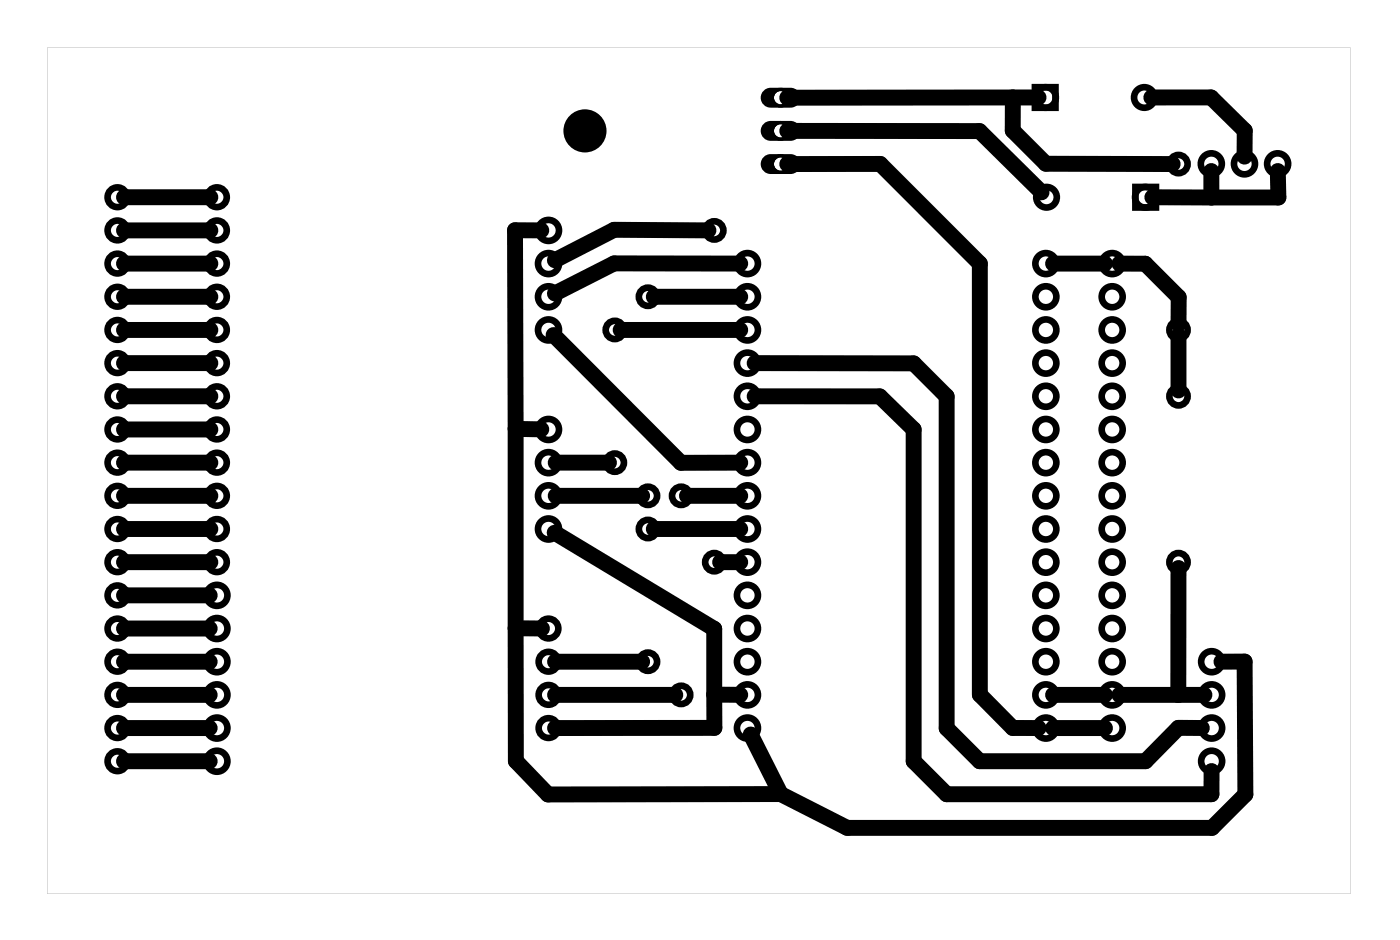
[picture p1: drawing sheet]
<svg xmlns="http://www.w3.org/2000/svg" width="107mm" height="72mm" viewBox="0 0 107 72" stroke-linecap="round" stroke-linejoin="round" font-family="sans-serif">
<g fill="#000">
<path d="M58.5 6.9a.76 .76 0 0 0-.2 .9 .76 .76 0 0 0 .7 .4h1.6a.76 .76 0 0 0 .7-.7 .76 .76 0 0 0-.7-.8h-1.6zM59.3 7.5a.51 .51 0 0 1 1 0 .51 .51 0 0 1-1 0z"/>
<path d="M58.5 9.5a.76 .76 0 0 0-.2 .8 .76 .76 0 0 0 .7 .5h1.6a.76 .76 0 0 0 .7-.8 .76 .76 0 0 0-.7-.7h-1.6zM59.3 10a.51 .51 0 0 1 1 0 .51 .51 0 0 1-1 0z"/>
<path d="M58.5 12a.76 .76 0 0 0-.2 .9 .76 .76 0 0 0 .7 .4h1.6a.76 .76 0 0 0 .7-.7 .76 .76 0 0 0-.7-.8h-1.6zM59.3 12.6a.51 .51 0 0 1 1 0 .51 .51 0 0 1-1 0z"/>
<path d="M3.6 3.6v64.8h99.8v-64.8zM3.6 3.6h99.8v64.8h-99.8z"/>
</g>
<g fill="none" stroke="#000" stroke-width=".51">
<path d="M79.3 6.7h1.6v1.6h-1.6zM87 14.3h1.5v1.6h-1.5z"/>
<circle cx="9" cy="15.1" r=".75"/>
<circle cx="9" cy="17.6" r=".75"/>
<circle cx="16.6" cy="15.1" r=".75"/>
<circle cx="16.6" cy="17.6" r=".75"/>
<circle cx="42" cy="17.6" r=".8"/>
<circle cx="54.7" cy="17.6" r=".7"/>
<circle cx="80.1" cy="7.5" r=".79"/>
<circle cx="80.2" cy="15.1" r=".79"/>
<circle cx="87.7" cy="7.5" r=".79"/>
<circle cx="87.7" cy="15.1" r=".79"/>
<circle cx="90.3" cy="12.6" r=".7"/>
<circle cx="92.8" cy="12.5" r=".8"/>
<circle cx="95.3" cy="12.5" r=".8"/>
<circle cx="97.9" cy="12.5" r=".8"/>
<circle cx="9" cy="20.2" r=".75"/>
<circle cx="9" cy="22.7" r=".75"/>
<circle cx="9" cy="35.4" r=".75"/>
<circle cx="9" cy="38" r=".75"/>
<circle cx="9" cy="27.8" r=".75"/>
<circle cx="9" cy="30.3" r=".75"/>
<circle cx="9" cy="32.9" r=".75"/>
<circle cx="9" cy="25.3" r=".75"/>
<circle cx="16.6" cy="20.2" r=".75"/>
<circle cx="16.6" cy="38" r=".75"/>
<circle cx="16.6" cy="22.7" r=".75"/>
<circle cx="16.6" cy="35.4" r=".75"/>
<circle cx="16.6" cy="27.8" r=".75"/>
<circle cx="16.6" cy="30.3" r=".75"/>
<circle cx="16.6" cy="32.9" r=".75"/>
<circle cx="16.6" cy="25.3" r=".75"/>
<circle cx="42" cy="22.7" r=".8"/>
<circle cx="42" cy="38" r=".8"/>
<circle cx="42" cy="25.3" r=".8"/>
<circle cx="42" cy="32.9" r=".8"/>
<circle cx="42" cy="20.2" r=".8"/>
<circle cx="42" cy="35.4" r=".8"/>
<circle cx="47.1" cy="25.3" r=".7"/>
<circle cx="47.1" cy="35.4" r=".7"/>
<circle cx="49.6" cy="22.7" r=".7"/>
<circle cx="49.6" cy="38" r=".7"/>
<circle cx="52.2" cy="38" r=".7"/>
<circle cx="57.3" cy="35.4" r=".8"/>
<circle cx="57.3" cy="20.2" r=".8"/>
<circle cx="57.3" cy="27.8" r=".8"/>
<circle cx="57.3" cy="30.3" r=".8"/>
<circle cx="57.3" cy="25.3" r=".8"/>
<circle cx="57.3" cy="32.9" r=".8"/>
<circle cx="57.3" cy="22.7" r=".8"/>
<circle cx="57.3" cy="38" r=".8"/>
<circle cx="80.1" cy="35.4" r=".8"/>
<circle cx="80.1" cy="27.8" r=".8"/>
<circle cx="80.1" cy="25.3" r=".8"/>
<circle cx="80.1" cy="32.9" r=".8"/>
<circle cx="80.1" cy="30.3" r=".8"/>
<circle cx="80.1" cy="22.7" r=".8"/>
<circle cx="80.1" cy="20.2" r=".8"/>
<circle cx="80.1" cy="38" r=".8"/>
<circle cx="85.2" cy="35.4" r=".8"/>
<circle cx="85.2" cy="30.3" r=".8"/>
<circle cx="85.2" cy="25.3" r=".8"/>
<circle cx="85.2" cy="27.8" r=".8"/>
<circle cx="85.2" cy="20.2" r=".8"/>
<circle cx="85.2" cy="22.7" r=".8"/>
<circle cx="85.2" cy="32.9" r=".8"/>
<circle cx="85.2" cy="38" r=".8"/>
<circle cx="90.3" cy="25.3" r=".7"/>
<circle cx="90.3" cy="30.3" r=".7"/>
<circle cx="9" cy="53.2" r=".75"/>
<circle cx="9" cy="50.7" r=".75"/>
<circle cx="9" cy="43" r=".75"/>
<circle cx="9" cy="58.3" r=".75"/>
<circle cx="9" cy="45.6" r=".75"/>
<circle cx="9" cy="48.1" r=".75"/>
<circle cx="9" cy="55.7" r=".75"/>
<circle cx="9" cy="40.5" r=".75"/>
<circle cx="16.6" cy="55.7" r=".8"/>
<circle cx="16.6" cy="58.3" r=".8"/>
<circle cx="16.6" cy="53.2" r=".8"/>
<circle cx="16.6" cy="45.6" r=".8"/>
<circle cx="16.6" cy="50.7" r=".8"/>
<circle cx="16.6" cy="48.1" r=".8"/>
<circle cx="16.6" cy="43" r=".75"/>
<circle cx="16.6" cy="40.5" r=".75"/>
<circle cx="42" cy="40.5" r=".8"/>
<circle cx="42" cy="50.7" r=".75"/>
<circle cx="42" cy="48.1" r=".75"/>
<circle cx="42" cy="55.7" r=".75"/>
<circle cx="42" cy="53.2" r=".75"/>
<circle cx="49.6" cy="40.5" r=".7"/>
<circle cx="49.6" cy="50.7" r=".7"/>
<circle cx="52.2" cy="53.2" r=".7"/>
<circle cx="54.7" cy="43" r=".7"/>
<circle cx="57.3" cy="53.2" r=".8"/>
<circle cx="57.3" cy="55.7" r=".8"/>
<circle cx="57.3" cy="45.6" r=".8"/>
<circle cx="57.3" cy="43" r=".8"/>
<circle cx="57.3" cy="50.7" r=".8"/>
<circle cx="57.3" cy="48.1" r=".8"/>
<circle cx="57.3" cy="40.5" r=".8"/>
<circle cx="80.1" cy="53.2" r=".8"/>
<circle cx="80.1" cy="55.7" r=".8"/>
<circle cx="80.1" cy="43" r=".8"/>
<circle cx="80.1" cy="45.6" r=".8"/>
<circle cx="80.1" cy="48.1" r=".8"/>
<circle cx="80.1" cy="40.5" r=".8"/>
<circle cx="80.1" cy="50.7" r=".8"/>
<circle cx="85.2" cy="53.2" r=".8"/>
<circle cx="85.2" cy="55.7" r=".8"/>
<circle cx="85.2" cy="48.1" r=".8"/>
<circle cx="85.2" cy="45.6" r=".8"/>
<circle cx="85.2" cy="50.7" r=".8"/>
<circle cx="85.2" cy="43" r=".8"/>
<circle cx="85.2" cy="40.5" r=".8"/>
<circle cx="90.3" cy="43" r=".7"/>
<circle cx="92.8" cy="55.7" r=".8"/>
<circle cx="92.8" cy="58.3" r=".8"/>
<circle cx="92.8" cy="50.7" r=".8"/>
<circle cx="92.8" cy="53.2" r=".8"/>
</g>
<g fill="none" stroke="#000" stroke-width=".25">
<circle cx="59.8" cy="7.5" r=".64"/>
<circle cx="59.8" cy="10" r=".64"/>
<circle cx="59.8" cy="12.6" r=".64"/>
</g>
<circle cx="44.8" cy="10" r="1.65" fill="#000"/>
<g fill="none" stroke="#000" stroke-width="1.2">
<path d="M9.5 15.1h6.6M9.5 17.6h6.6M41.5 17.6h-2v15.2M54.3 17.6h-7.3l-4.5 2.3M60.3 10h14.7l4.8 4.7M60.3 12.6h7.1l7.7 7.6v33l2.5 2.5h2M77.6 7.5v2.5l2.5 2.5 9.7 .1M79.6 7.5h-19.3M88.2 7.5h4.6l2.6 2.5-.1 2M88.3 15.1h4.5M92.8 13.1v2M97.9 13.1v2h-5.1"/>
<path d="M9.5 27.8h6.6M9.5 30.3h6.6M9.5 20.2h6.6M9.5 32.9h6.6M9.5 35.4h6.6M9.5 38h6.6M9.5 22.7h6.6M9.5 25.3h6.6M39.5 32.8l2 .1M39.5 32.8v15.3M42.4 25.7l9.8 9.7h4.5M42.6 35.4h4.1"/>
<path d="M42.6 38h6.6M47.5 25.3h9.2M50.1 22.7h6.6M52.6 38h4.1M56.7 20.2h-9.7l-4.5 2.3M57.8 27.8h12.2l2.5 2.5v25.5l2.5 2.5h12.7l2.6-2.6h1.8M57.8 30.3h9.6l2.6 2.6v25.4l2.5 2.5h20.3v-1.8M80.7 20.2h3.9M85.7 20.2h2l2.6 2.6v2M90.3 25.7v4.2M9.5 58.3h6.6M9.5 55.7h6.6"/>
<path d="M9.5 45.6h6.6M9.5 48.1h6.6M9.5 50.7h6.6M9.5 53.2h6.6M9.5 40.5h6.6M9.5 43h6.6M39.5 48.1v10.2l2.5 2.5h17.8M39.5 48.1h2M42.5 40.8l12.2 7.3v5.1M42.5 50.7h6.7M42.5 53.2h9.2M50.1 40.5h6.6"/>
<path d="M54.7 53.2v2.5h-12.2M54.7 53.2h2M55.2 43h1.5M57.5 56.2l2.3 4.6M80.7 55.7h3.9M80.7 53.2h3.9M85.7 53.2h6.6M90.3 43.5v9.7M93.6 50.7h1.7l.1 10.1-2.6 2.6h-27.9l-5.1-2.6"/>
</g>
</svg>
